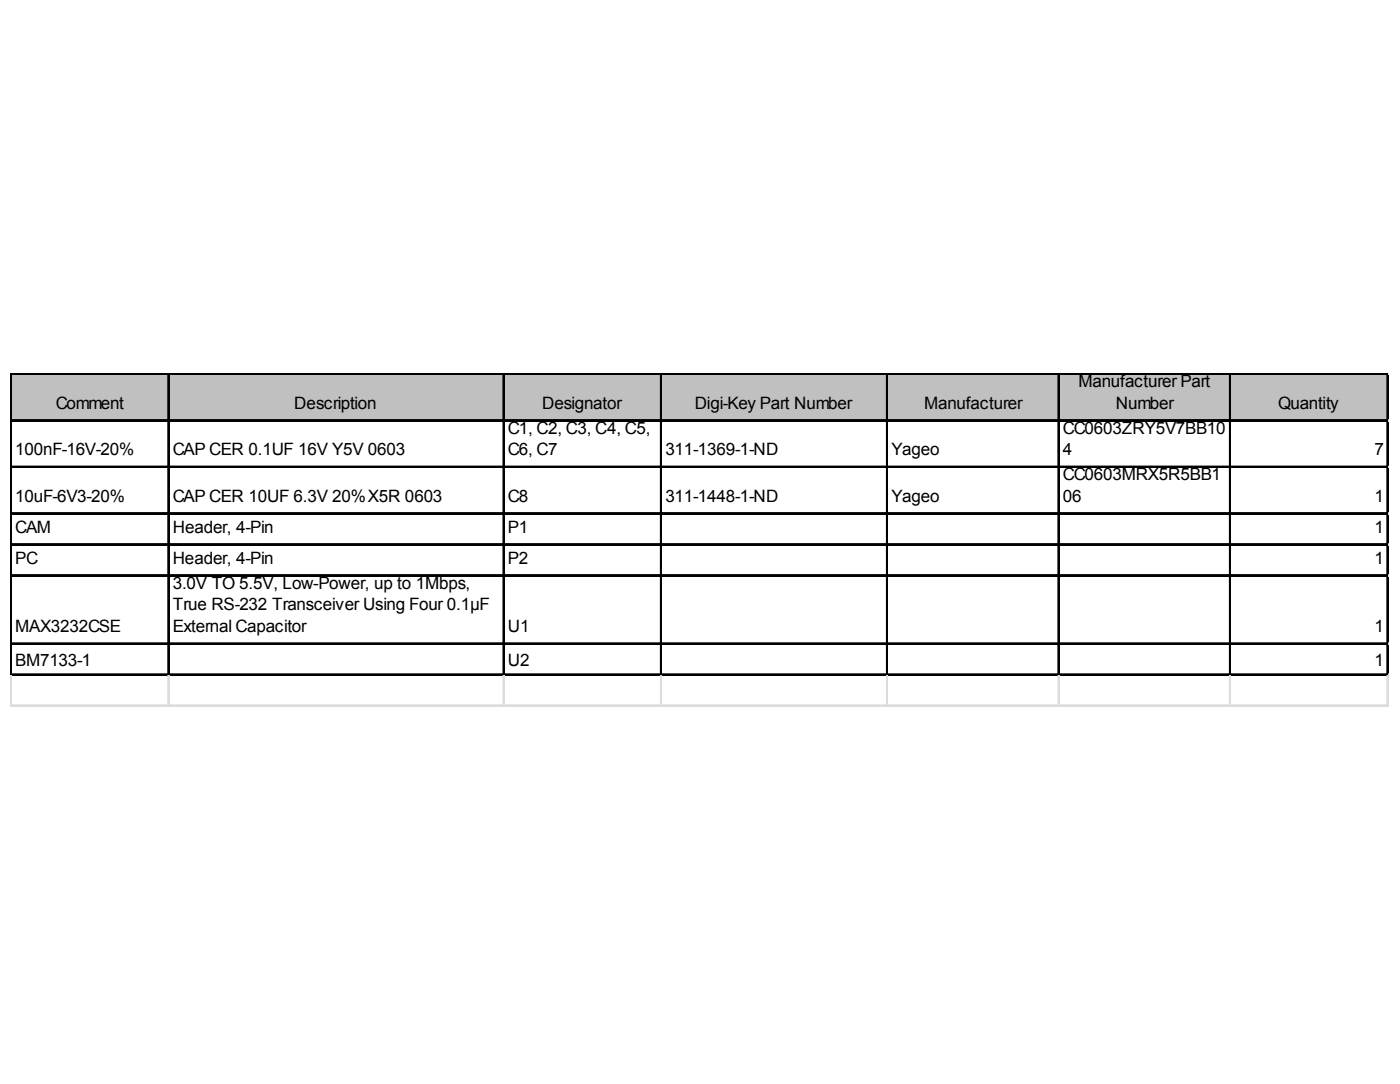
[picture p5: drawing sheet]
<svg xmlns="http://www.w3.org/2000/svg" width="279mm" height="216mm" viewBox="0 0 279 216" stroke-linecap="round" stroke-linejoin="round" font-family="sans-serif">
<defs><g id="words">
<g font-size="3.4">
<text x="215" y="77.1">Manufacturer Part</text>
<text x="11.1" y="81.4">Comment</text>
<text x="58.7" y="81.4">Description</text>
<text x="108.1" y="81.4">Designator</text>
<text x="138.5" y="81.4">Digi-Key Part Number</text>
<text x="184.2" y="81.4">Manufacturer</text>
<text x="222.4" y="81.4">Number</text>
<text x="254.7" y="81.4">Quantity</text>
<text x="101.2" y="86.4">C1, C2, C3, C4, C5,</text>
<text x="211.9" y="86.4">CC0603ZRY5V7BB10</text>
<text x="3" y="90.7">100nF-16V-20%</text>
<text x="34.4" y="90.7">CAP CER 0.1UF 16V Y5V 0603</text>
<text x="101.2" y="90.7">C6, C7</text>
<text x="132.6" y="90.7">311-1369-1-ND</text>
<text x="177.7" y="90.7">Yageo</text>
<text x="211.9" y="90.7">4</text>
<text x="211.9" y="95.7">CC0603MRX5R5BB1</text>
<text x="274" y="90.7">7</text>
<text x="3" y="100">10uF-6V3-20%</text>
<text x="34.4" y="100">CAP CER 10UF 6.3V 20%X5R 0603</text>
<text x="101.2" y="100">C8</text>
<text x="132.6" y="100">311-1448-1-ND</text>
<text x="177.7" y="100">Yageo</text>
<text x="211.9" y="100">06</text>
<text x="274" y="100">1</text>
<text x="3" y="106.1">CAM</text>
<text x="34.4" y="106.1">Header, 4-Pin</text>
<text x="101.2" y="106.1">P1</text>
<text x="274" y="106.1">1</text>
<text x="3" y="112.3">PC</text>
<text x="34.4" y="112.3">Header, 4-Pin</text>
<text x="101.2" y="112.3">P2</text>
<text x="274" y="112.3">1</text>
<text x="34.4" y="117.3">3.0V TO 5.5V, Low-Power, up to 1Mbps,</text>
<text x="3" y="125.9">MAX3232CSE</text>
<text x="34.4" y="121.6">True RS-232 Transceiver Using Four 0.1µF</text>
<text x="34.4" y="125.9">External Capacitor</text>
<text x="101.2" y="125.9">U1</text>
<text x="274" y="125.9">1</text>
<text x="3" y="132.7">BM7133-1</text>
<text x="101.2" y="132.7">U2</text>
<text x="274" y="132.7">1</text>
</g>
</g></defs>
<path d="M2.4 74.6h274.4v9.3h-274.4z" fill="#c0c0c0"/>
<g fill="none" stroke="#000" stroke-width=".31">
<path d="M2.1 74.4v60.2M2.3 74.4v60.2M2.4 74.4h274.4M2.4 74.5h274.4M33.5 74.7v59.9M33.6 74.7v59.9M100.3 74.7v59.9M100.5 74.7v59.9M131.7 74.7v59.9M131.8 74.7v59.9M176.7 74.7v59.9M176.9 74.7v59.9"/>
<path d="M210.9 74.7v59.9M211.1 74.7v59.9M245.1 74.7v59.9M245.3 74.7v59.9M276.5 74.7v59.9M276.6 74.7v59.9M2.4 83.6h274.4M2.4 83.8h274.4M2.4 92.9h274.4M2.4 93h274.4M2.4 102.1h274.4M2.4 102.3h274.4"/>
<path d="M2.4 108.3h274.4M2.4 108.5h274.4M2.4 114.5h274.4M2.4 114.7h274.4M2.4 128.1h274.4M2.4 128.2h274.4M2.4 134.3h274.4M2.4 134.4h274.4"/>
</g>
<g fill="none" stroke="#dadcdd" stroke-width=".31">
<path d="M276.8 74.4h.1M2.1 134.6v6.2M2.3 134.6v6.2M33.5 134.6v6.2M33.6 134.6v6.2M100.3 134.6v6.2M100.5 134.6v6.2M131.7 134.6v6.2M131.8 134.6v6.2M176.7 134.6v6.2M176.9 134.6v6.2M210.9 134.6v6.2"/>
<path d="M211.1 134.6v6.2M245.1 134.6v6.2M245.3 134.6v6.2M276.5 134.6v6.2M276.6 134.6v6.2"/>
</g>
<path d="M276.8 74.4v.3z" fill="#dadcdd"/>
<path d="M276.8 83.6h.1" fill="none" stroke="#dadcdd" stroke-width=".31"/>
<path d="M276.8 83.6v.3z" fill="#dadcdd"/>
<path d="M276.8 92.9h.1" fill="none" stroke="#dadcdd" stroke-width=".31"/>
<path d="M276.8 92.9v.3z" fill="#dadcdd"/>
<path d="M276.8 102.1h.1" fill="none" stroke="#dadcdd" stroke-width=".31"/>
<path d="M276.8 102.1v.4z" fill="#dadcdd"/>
<path d="M276.8 108.3h.1" fill="none" stroke="#dadcdd" stroke-width=".31"/>
<path d="M276.8 108.3v.3z" fill="#dadcdd"/>
<path d="M276.8 114.5h.1" fill="none" stroke="#dadcdd" stroke-width=".31"/>
<path d="M276.8 114.5v.3z" fill="#dadcdd"/>
<path d="M276.8 128.1h.1" fill="none" stroke="#dadcdd" stroke-width=".31"/>
<path d="M276.8 128.1v.3z" fill="#dadcdd"/>
<path d="M276.8 134.3h.1" fill="none" stroke="#dadcdd" stroke-width=".31"/>
<path d="M276.8 134.3v.3z" fill="#dadcdd"/>
<path d="M2.1 140.4h274.7M2.1 140.6h274.7" fill="none" stroke="#dadcdd" stroke-width=".31"/>
<use href="#words"/>
</svg>
